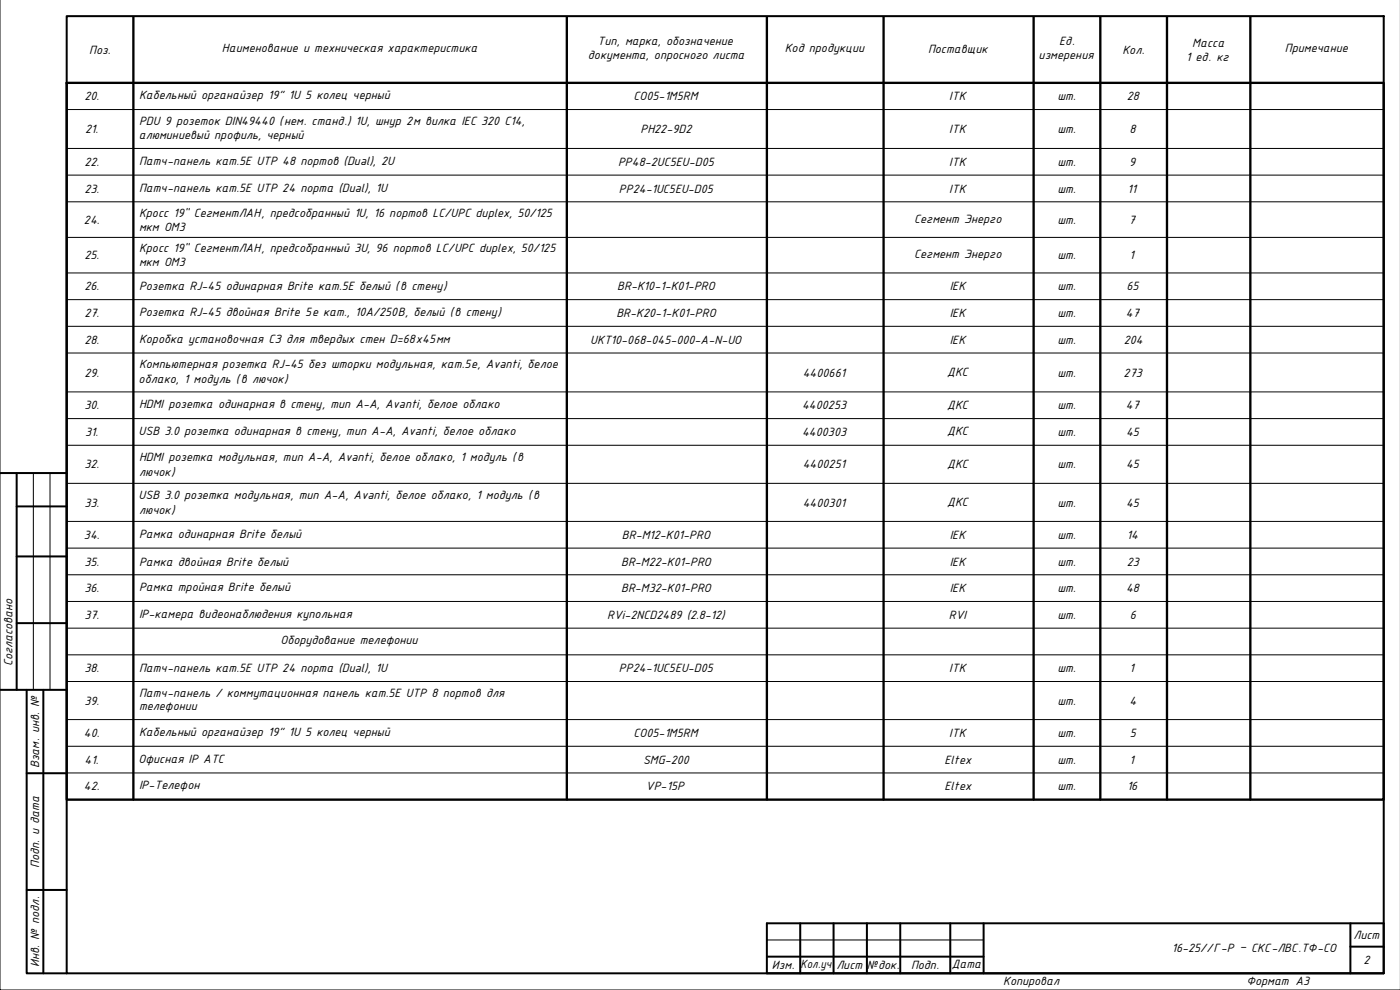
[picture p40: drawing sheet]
<svg xmlns="http://www.w3.org/2000/svg" width="420mm" height="297mm" viewBox="0 0 420 297" stroke-linecap="round" stroke-linejoin="round" font-family="sans-serif">
<defs><g id="words">
<g font-size="3.9">
<text x="26.8" y="16.1">Поз.</text>
<text x="66.6" y="15.7">Наименование и техническая характеристика</text>
<text x="176.5" y="17.8">документа, опросного листа</text>
<text x="179.3" y="13.6">Тип, марка, обозначение</text>
<text x="235.5" y="15.7">Код продукции</text>
<text x="278.5" y="15.9">Поставщик</text>
<text x="311.7" y="17.8">измерения</text>
<text x="317.8" y="13.6">Ед.</text>
<text x="336.8" y="16.1">Кол.</text>
<text x="357.8" y="14">Масса</text>
<text x="385.6" y="15.7">Примечание</text>
<text x="355.9" y="18.2">1 ед. кг</text>
<text x="41.7" y="29.7">Кабельный органайзер 19&quot; 1U 5 колец черный</text>
<text x="25.3" y="30.1">20.</text>
<text x="190.2" y="30.1">CO05-1M5RM</text>
<text x="284.9" y="30.1">ITK</text>
<text x="317.4" y="30.1">шт.</text>
<text x="338.1" y="30.1">28</text>
<text x="25.6" y="40">21.</text>
<text x="41.6" y="41.8">алюминиевый профиль, черный</text>
<text x="41.7" y="37.6">PDU 9 розеток DIN49440 (нем. станд.) 1U, шнур 2м вилка IEC 320 C14,</text>
<text x="192.2" y="40">PH22-9D2</text>
<text x="284.9" y="40">ITK</text>
<text x="317.4" y="40">шт.</text>
<text x="339" y="40">8</text>
<text x="25.3" y="49.8">22.</text>
<text x="41.7" y="49.5">Патч-панель кат.5E UTP 48 портов (Dual), 2U</text>
<text x="185.5" y="49.8">PP48-2UC5EU-D05</text>
<text x="284.9" y="49.8">ITK</text>
<text x="317.4" y="49.8">шт.</text>
<text x="338.9" y="49.8">9</text>
<text x="25.3" y="57.8">23.</text>
<text x="41.7" y="57.5">Патч-панель кат.5E UTP 24 порта (Dual), 1U</text>
<text x="185.7" y="57.8">PP24-1UC5EU-D05</text>
<text x="284.9" y="57.8">ITK</text>
<text x="317.4" y="57.8">шт.</text>
<text x="338.4" y="57.8">11</text>
<text x="41.7" y="65.1">Кросс 19″ СегментЛАН, предсобранный 1U, 16 портов LC/UPC duplex, 50/125</text>
<text x="25.2" y="67.1">24.</text>
<text x="41.7" y="69.2">мкм OM3</text>
<text x="274.4" y="66.8">Сегмент Энерго</text>
<text x="317.4" y="67.1">шт.</text>
<text x="338.7" y="67.1">7</text>
<text x="25.3" y="77.8">25.</text>
<text x="41.7" y="75.7">Кросс 19″ СегментЛАН, предсобранный 3U, 96 портов LC/UPC duplex, 50/125</text>
<text x="274.4" y="77.4">Сегмент Энерго</text>
<text x="317.4" y="77.8">шт.</text>
<text x="339" y="77.8">1</text>
<text x="41.7" y="79.9">мкм OM3</text>
<text x="25.3" y="87.2">26.</text>
<text x="41.7" y="86.9">Розетка RJ-45 одинарная Brite кат.5E белый (в стену)</text>
<text x="185.2" y="87.2">BR-K10-1-K01-PRO</text>
<text x="285" y="87.2">IEK</text>
<text x="317.4" y="87.2">шт.</text>
<text x="338.1" y="87.2">65</text>
<text x="25.3" y="95.1">27.</text>
<text x="41.7" y="94.9">Розетка RJ-45 двойная Brite 5е кат., 10A/250В, белый (в стену)</text>
<text x="185" y="95.2">BR-K20-1-K01-PRO</text>
<text x="285" y="95.2">IEK</text>
<text x="317.4" y="95.2">шт.</text>
<text x="337.9" y="95.1">47</text>
<text x="25.3" y="103.2">28.</text>
<text x="41.7" y="102.8">Коробка установочная СЗ для твердых стен D=68х45мм</text>
<text x="177.1" y="103.2">UKT10-068-045-000-A-N-UO</text>
<text x="285" y="103.2">IEK</text>
<text x="317.4" y="103.2">шт.</text>
<text x="337.3" y="103.2">204</text>
<text x="25.3" y="113">29.</text>
<text x="41.7" y="110.4">Компьютерная розетка RJ-45 без шторки модульная, кат.5е, Avanti, белое</text>
<text x="240.9" y="113">4400661</text>
<text x="284.3" y="112.8">ДКС</text>
<text x="317.4" y="113">шт.</text>
<text x="337.2" y="113">273</text>
<text x="41.6" y="114.8">облако, 1 модуль (в лючок)</text>
<text x="25.3" y="122.8">30.</text>
<text x="41.7" y="122.5">HDMI розетка одинарная в стену, тип А-А, Avanti, белое облако</text>
<text x="240.7" y="122.8">4400253</text>
<text x="284.3" y="122.7">ДКС</text>
<text x="317.4" y="122.8">шт.</text>
<text x="337.9" y="122.8">47</text>
<text x="25.6" y="130.8">31.</text>
<text x="41.6" y="130.5">USB 3.0 розетка одинарная в стену, тип А-А, Avanti, белое облако</text>
<text x="240.7" y="130.8">4400303</text>
<text x="284.3" y="130.7">ДКС</text>
<text x="317.4" y="130.8">шт.</text>
<text x="337.9" y="130.8">45</text>
<text x="25.3" y="140.6">32.</text>
<text x="41.7" y="142.8">лючок)</text>
<text x="41.7" y="138.4">HDMI розетка модульная, тип А-А, Avanti, белое облако, 1 модуль (в</text>
<text x="240.9" y="140.6">4400251</text>
<text x="284.3" y="140.4">ДКС</text>
<text x="317.4" y="140.6">шт.</text>
<text x="337.9" y="140.6">45</text>
<text x="41.6" y="149.8">USB 3.0 розетка модульная, тип А-А, Avanti, белое облако, 1 модуль (в</text>
<text x="25.3" y="152">33.</text>
<text x="41.7" y="154.2">лючок)</text>
<text x="240.9" y="152">4400301</text>
<text x="284.3" y="151.8">ДКС</text>
<text x="317.4" y="152">шт.</text>
<text x="337.9" y="152">45</text>
<text x="25.2" y="161.7">34.</text>
<text x="41.7" y="161.3">Рамка одинарная Brite белый</text>
<text x="186.7" y="161.7">BR-M12-K01-PRO</text>
<text x="285" y="161.7">IEK</text>
<text x="317.4" y="161.7">шт.</text>
<text x="338.2" y="161.7">14</text>
<text x="25.3" y="169.7">35.</text>
<text x="41.7" y="169.7">Рамка двойная Brite белый</text>
<text x="186.4" y="169.7">BR-M22-K01-PRO</text>
<text x="285" y="169.7">IEK</text>
<text x="317.4" y="169.7">шт.</text>
<text x="338.1" y="169.7">23</text>
<text x="25.3" y="177.7">36.</text>
<text x="41.7" y="177.3">Рамка тройная Brite белый</text>
<text x="186.4" y="177.7">BR-M32-K01-PRO</text>
<text x="285" y="177.7">IEK</text>
<text x="317.4" y="177.7">шт.</text>
<text x="337.9" y="177.7">48</text>
<text x="25.3" y="185.7">37.</text>
<text x="41.7" y="185.3">IP-камера видеонаблюдения купольная</text>
<text x="182.3" y="185.7">RVi-2NCD2489 (2.8-12)</text>
<text x="284.8" y="185.7">RVI</text>
<text x="317.4" y="185.7">шт.</text>
<text x="339.1" y="185.7">6</text>
<text x="84.2" y="193.3">Оборудование телефонии</text>
<text x="3.8" y="199.8" transform="rotate(-90 3.8 199.8)">Согласовано</text>
<text x="25.3" y="201.7">38.</text>
<text x="41.7" y="201.5">Патч-панель кат.5E UTP 24 порта (Dual), 1U</text>
<text x="185.7" y="201.7">PP24-1UC5EU-D05</text>
<text x="284.9" y="201.7">ITK</text>
<text x="317.4" y="201.7">шт.</text>
<text x="339" y="201.7">1</text>
<text x="41.7" y="209">Патч-панель / коммутационная панель кат.5E UTP 8 портов для</text>
<text x="25.3" y="211.4">39.</text>
<text x="41.7" y="213.2">телефонии</text>
<text x="317.4" y="211.4">шт.</text>
<text x="339" y="211.4">4</text>
<text x="25.1" y="221.2">40.</text>
<text x="41.7" y="220.8">Кабельный органайзер 19&quot; 1U 5 колец черный</text>
<text x="190.2" y="221.2">CO05-1M5RM</text>
<text x="284.9" y="221.2">ITK</text>
<text x="317.4" y="221.2">шт.</text>
<text x="339" y="221.2">5</text>
<text x="11.8" y="230.4" transform="rotate(-90 11.8 230.4)">Взам. инв. №</text>
<text x="25.4" y="229.2">41.</text>
<text x="41.6" y="228.8">Офисная IP АТС</text>
<text x="193" y="229.2">SMG-200</text>
<text x="283.4" y="229.2">Eltex</text>
<text x="317.4" y="229.2">шт.</text>
<text x="339" y="229.2">1</text>
<text x="25.1" y="237.2">42.</text>
<text x="41.7" y="236.8">IP-Телефон</text>
<text x="193.9" y="237.2">VP-15P</text>
<text x="283.4" y="237.2">Eltex</text>
<text x="317.4" y="237.2">шт.</text>
<text x="338.2" y="237.2">16</text>
<text x="11.8" y="260.4" transform="rotate(-90 11.8 260.4)">Подп. и дата</text>
<text x="406.2" y="281.8">Лист</text>
<text x="351.7" y="285.8">16-25//Г-Р – СКС-ЛВС.ТФ-СО</text>
<text x="11.8" y="290.1" transform="rotate(-90 11.8 290.1)">Инв. № подл.</text>
<text x="231.6" y="290.8">Изм.</text>
<text x="240.3" y="290.4">Кол.уч</text>
<text x="251" y="290.8">Лист №док.</text>
<text x="273.4" y="290.8">Подп.</text>
<text x="285.6" y="290.6">Дата</text>
<text x="409.2" y="289.3">2</text>
<text x="301.1" y="295.4">Копировал</text>
<text x="374.1" y="295.4">Формат А3</text>
</g>
</g></defs>
<!-- layer: 0 -->
<g fill="none" stroke="#000" stroke-width=".3">
<path d="M0 0v297h420.2M20 24.9h395.3M20 32.9h395.3M20 44.5h395.3M20 52.5h395.3M20 60.6h395.3M20 71.2h395.3M20 81.9h395.3M20 89.9h395.3M20 97.9h395.3M20 105.9h395.3M20 117.6h395.3"/>
<path d="M20 125.6h395.3M20 133.6h395.3M10 141.9v65.1M15 141.9v65.1M20 145h395.3M20 156.4h395.3M20 164.5h395.3M20 172.5h395.3M20 180.5h395.3M20 188.5h395.3M20 196.5h395.3M20 204.5h395.3"/>
<path d="M20 215.9h395.3M20 223.9h395.3M20 231.9h395.3M20 239.9h395.3M230.2 282h65"/>
</g>
<path d="M40 4.8v235.1M170.1 4.8v235.1M230.2 4.8v235.1M265.2 4.8v235.1M310.2 4.8v235.1M330.2 4.8v235.1M350.2 4.8v235.1M375.2 4.8v235.1M20 24.9h395.3v215h-395.3z" fill="none" stroke="#000" stroke-width=".7"/>
<g fill="none" stroke="#000" stroke-width=".6">
<path d="M20 4.8h395.3v287.2h-395.3zM0 141.9h20M5 141.9v65.1M5 151.9h15M5 167h15M5 187h15M0 207h20M8 207v85h12M13 207v85M8 232h12M8 267h12M230.2 277h185.1v15h-185.1z"/>
<path d="M240.2 277v15M250.2 277v15M260.2 277v15M270.2 277v15M285.2 277v15M295.2 277v15M405.3 277v15M230.2 287h65M405.3 284h10"/>
</g>
<use href="#words"/>
</svg>
